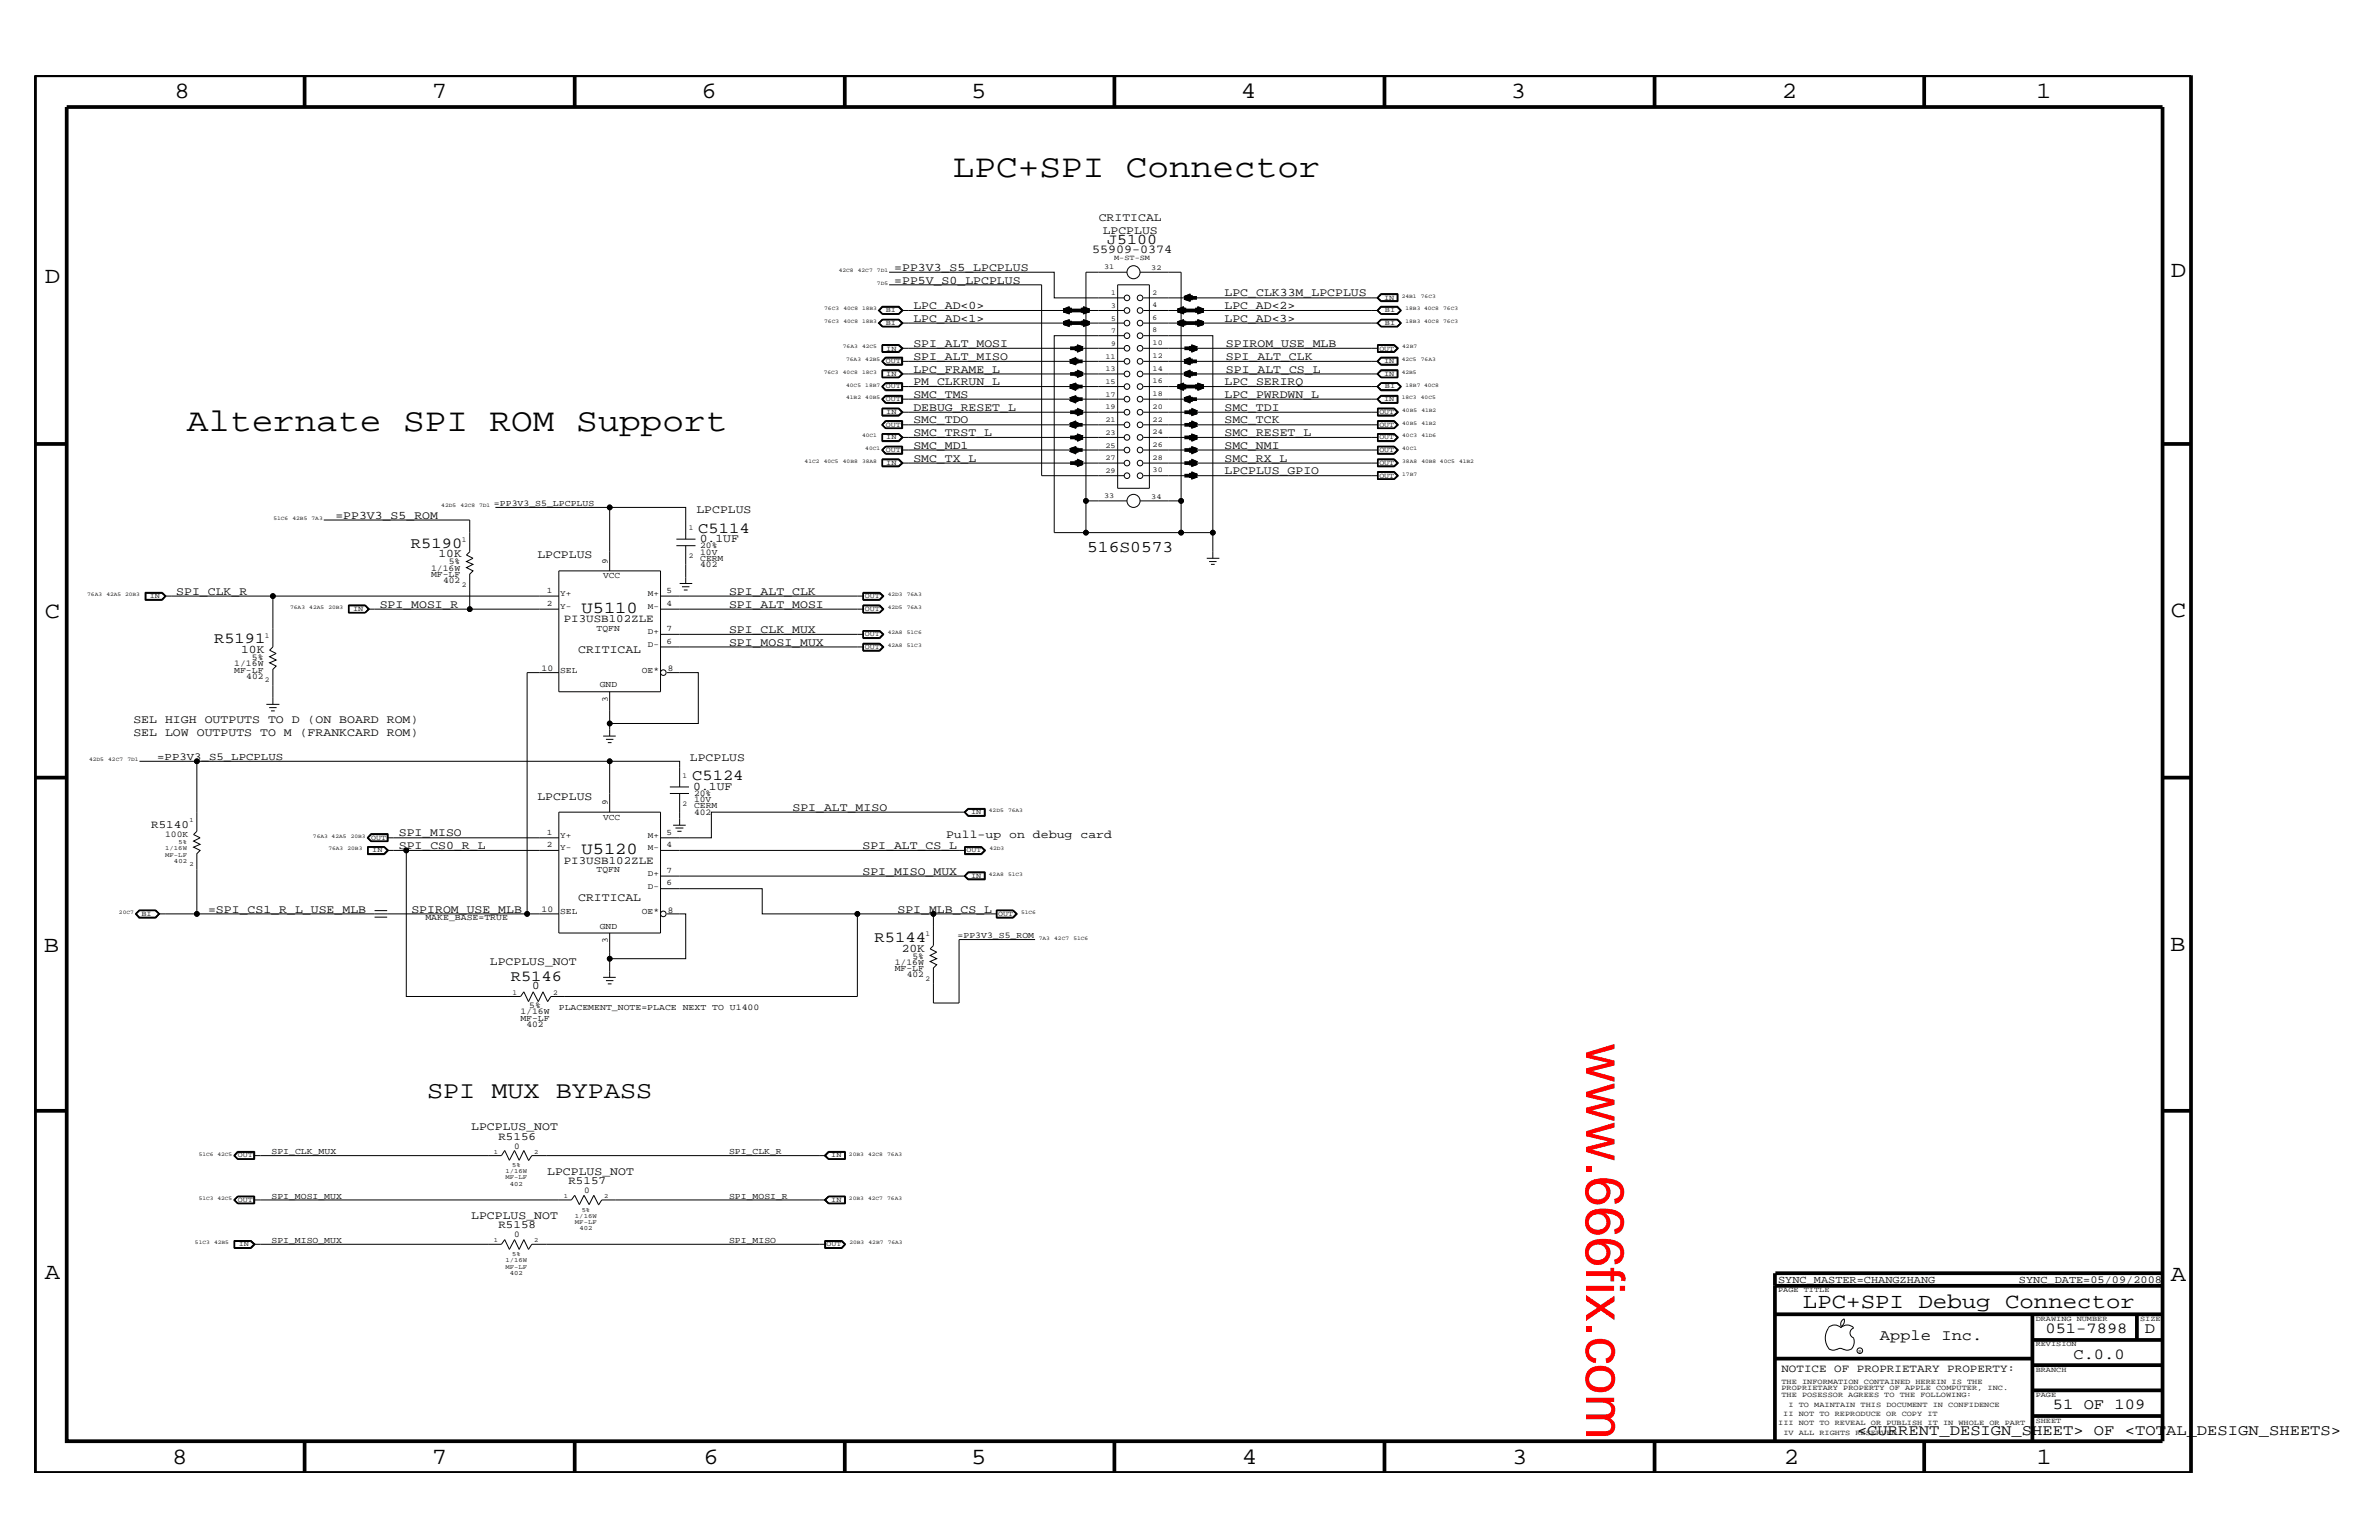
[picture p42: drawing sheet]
<svg xmlns="http://www.w3.org/2000/svg" width="432mm" height="279mm" viewBox="0 0 432 279" stroke-linecap="round" stroke-linejoin="round" font-family="sans-serif">
<defs><g id="words">
<text font-size="9.9" fill="#f00" x="287.9" y="189.3" transform="rotate(90 287.9 189.3)">www.666fix.com</text>
<g font-size="5.9">
<text x="173" y="32.1">LPC+SPI Connector</text>
<text x="33.9" y="78.2">Alternate SPI ROM Support</text>
</g>
<text font-size="4.4" x="77.5" y="199.2">SPI MUX BYPASS</text>
<g font-size="4.2">
<text x="31.7" y="17.8">8</text>
<text x="78.4" y="17.8">7</text>
<text x="127.3" y="17.8">6</text>
<text x="176.3" y="17.8">5</text>
<text x="225.2" y="17.8">4</text>
<text x="274.2" y="17.8">3</text>
<text x="323.4" y="17.8">2</text>
<text x="369.6" y="17.8">1</text>
<text x="8.1" y="51.3">D</text>
<text x="394" y="50.3">D</text>
<text x="8.1" y="112.1">C</text>
<text x="394" y="111.9">C</text>
<text x="8" y="172.7">B</text>
<text x="393.9" y="172.5">B</text>
<text x="8.1" y="232">A</text>
<text x="394" y="232.4">A</text>
<text x="31.2" y="265.6">8</text>
<text x="78.4" y="265.6">7</text>
<text x="127.7" y="265.6">6</text>
<text x="176.3" y="265.6">5</text>
<text x="225.4" y="265.6">4</text>
<text x="274.5" y="265.6">3</text>
<text x="323.8" y="265.6">2</text>
<text x="369.7" y="265.6">1</text>
</g>
<text font-size="3.9" x="327.2" y="237.3">LPC+SPI Debug Connector</text>
<g font-size="3">
<text x="197.3" y="100.1">516S0573</text>
<text x="105.5" y="111.2">U5110</text>
<text x="105.5" y="155">U5120</text>
</g>
<g font-size="2.8">
<text x="74.6" y="99.4">R5190</text>
<text x="126.7" y="96.6">C5114</text>
<text x="38.9" y="116.7">R5191</text>
<text x="125.6" y="141.6">C5124</text>
<text x="158.7" y="170.9">R5144</text>
<text x="92.7" y="177.9">R5146</text>
<text x="341.2" y="243.1">Apple Inc.</text>
<text x="371.3" y="241.9">051-7898</text>
<text x="389.3" y="241.9">D</text>
<text x="376.3" y="246.5">C.0.0</text>
<text x="372.6" y="255.7">51 OF 109</text>
<text x="337.1" y="260.4">&lt;CURRENT_DESIGN_SHEET&gt; OF &lt;TOTAL_DESIGN_SHEETS&gt;</text>
</g>
<text font-size="2.7" x="201" y="44.2">J5100</text>
<text font-size="2.2" x="198.2" y="45.9">55909-0374</text>
<g font-size="2.1">
<text x="199.4" y="40.2">CRITICAL</text>
<text x="200.2" y="42.4">LPCPLUS</text>
<text x="162.3" y="49.1">=PP3V3_S5_LPCPLUS</text>
<text x="162.3" y="51.5">=PP5V_S0_LPCPLUS</text>
<text x="222.2" y="53.8">LPC_CLK33M_LPCPLUS</text>
<text x="165.8" y="56.1">LPC_AD&lt;0&gt;</text>
<text x="165.8" y="58.4">LPC_AD&lt;1&gt;</text>
<text x="222.2" y="58.4">LPC_AD&lt;3&gt;</text>
<text x="222.2" y="56.1">LPC_AD&lt;2&gt;</text>
<text x="165.8" y="65.3">SPI_ALT_MISO</text>
<text x="165.8" y="63">SPI_ALT_MOSI</text>
<text x="222.5" y="65.3">SPI_ALT_CLK</text>
<text x="222.5" y="63">SPIROM_USE_MLB</text>
<text x="165.8" y="67.6">LPC_FRAME_L</text>
<text x="165.8" y="69.9">PM_CLKRUN_L</text>
<text x="222.2" y="69.9">LPC_SERIRQ</text>
<text x="222.5" y="67.6">SPI_ALT_CS_L</text>
<text x="165.8" y="76.8">SMC_TDO</text>
<text x="165.8" y="74.5">DEBUG_RESET_L</text>
<text x="165.8" y="72.2">SMC_TMS</text>
<text x="222.2" y="76.8">SMC_TCK</text>
<text x="222.2" y="74.5">SMC_TDI</text>
<text x="222.2" y="72.2">LPC_PWRDWN_L</text>
<text x="165.8" y="79.1">SMC_TRST_L</text>
<text x="165.8" y="83.8">SMC_TX_L</text>
<text x="165.8" y="81.5">SMC_MD1</text>
<text x="222.2" y="79.1">SMC_RESET_L</text>
<text x="222.2" y="83.8">SMC_RX_L</text>
<text x="222.2" y="81.5">SMC_NMI</text>
<text x="222.2" y="86">LPCPLUS_GPIO</text>
<text x="60.9" y="94.1">=PP3V3_S5_ROM</text>
<text x="126.4" y="93.2">LPCPLUS</text>
<text x="79.6" y="101.1">10K</text>
<text x="97.5" y="101.3">LPCPLUS</text>
<text x="127" y="98.4">0.1UF</text>
<text x="32" y="108">SPI_CLK_R</text>
<text x="132.3" y="108">SPI_ALT_CLK</text>
<text x="68.9" y="110.3">SPI_MOSI_R</text>
<text x="132.3" y="110.3">SPI_ALT_MOSI</text>
<text x="43.8" y="118.5">10K</text>
<text x="104.9" y="118.6">CRITICAL</text>
<text x="132.3" y="117.2">SPI_MOSI_MUX</text>
<text x="132.3" y="114.8">SPI_CLK_MUX</text>
<text x="24.2" y="131.3">SEL HIGH OUTPUTS TO D (ON BOARD ROM)</text>
<text x="24.2" y="133.5">SEL LOW OUTPUTS TO M (FRANKCARD ROM)</text>
<text x="125.2" y="138.1">LPCPLUS</text>
<text x="125.8" y="143.4">0.1UF</text>
<text x="97.5" y="145.1">LPCPLUS</text>
<text x="143.8" y="147.2">SPI_ALT_MISO</text>
<text x="72.4" y="154">SPI_CS0_R_L</text>
<text x="72.4" y="151.8">SPI_MISO</text>
<text x="156.5" y="154">SPI_ALT_CS_L</text>
<text x="171.7" y="152">Pull-up on debug card</text>
<text x="156.5" y="158.7">SPI_MISO_MUX</text>
<text x="37.8" y="165.6">=SPI_CS1_R_L_USE_MLB</text>
<text x="74.7" y="165.6">SPIROM_USE_MLB</text>
<text x="104.9" y="163.5">CRITICAL</text>
<text x="162.9" y="165.6">SPI_MLB_CS_L</text>
<text x="163.7" y="172.7">20K</text>
<text x="88.9" y="175">LPCPLUS_NOT</text>
<text x="96.6" y="179.5">0</text>
<text x="85.5" y="205">LPCPLUS_NOT</text>
<text x="99.3" y="213.1">LPCPLUS_NOT</text>
<text x="85.5" y="221.2">LPCPLUS_NOT</text>
</g>
<g font-size="2">
<text x="102.3" y="112.9">PI3USB102ZLE</text>
<text x="27.4" y="150.1">R5140</text>
<text x="102.3" y="156.7">PI3USB102ZLE</text>
<text x="90.5" y="206.8">R5156</text>
<text x="103.2" y="214.8">R5157</text>
<text x="90.5" y="222.9">R5158</text>
<text x="323.3" y="248.9">NOTICE OF PROPRIETARY PROPERTY:</text>
</g>
<g font-size="1.9">
<text x="28.5" y="138">=PP3V3_S5_LPCPLUS</text>
<text x="322.7" y="232.7">SYNC_MASTER=CHANGZHANG</text>
<text x="366.4" y="232.7">SYNC_DATE=05/09/2008</text>
</g>
<g font-size="1.6">
<text x="89.7" y="91.8">=PP3V3_S5_LPCPLUS</text>
<text x="127.1" y="101.7">CERM</text>
<text x="127.1" y="99.5">20%</text>
<text x="127.1" y="100.6">10V</text>
<text x="78.2" y="104.8">MF-LF</text>
<text x="78.2" y="103.6">1/16W</text>
<text x="80.4" y="105.9">402</text>
<text x="81.4" y="102.4">5%</text>
<text x="109.5" y="104.9">VCC</text>
<text x="110.3" y="102.3" transform="rotate(-90 110.3 102.3)">9</text>
<text x="127.1" y="102.9">402</text>
<text x="45.7" y="119.7">5%</text>
<text x="108.3" y="114.4">TQFN</text>
<text x="42.5" y="120.8">1/16W</text>
<text x="42.5" y="122">MF-LF</text>
<text x="44.7" y="123.1">402</text>
<text x="98.3" y="121.7">10</text>
<text x="101.7" y="122">SEL</text>
<text x="108.9" y="124.7">GND</text>
<text x="116.5" y="122">OE*</text>
<text x="121.2" y="121.8">8</text>
<text x="110.3" y="127.3" transform="rotate(-90 110.3 127.3)">3</text>
<text x="109.5" y="148.8">VCC</text>
<text x="110.3" y="146.1" transform="rotate(-90 110.3 146.1)">9</text>
<text x="126" y="147.9">402</text>
<text x="126" y="146.7">CERM</text>
<text x="126" y="144.5">20%</text>
<text x="126" y="145.6">10V</text>
<text x="30" y="151.9">100K</text>
<text x="108.3" y="158.2">TQFN</text>
<text x="77.2" y="167">MAKE_BASE=TRUE</text>
<text x="98.3" y="165.5">10</text>
<text x="101.7" y="165.8">SEL</text>
<text x="116.5" y="165.8">OE*</text>
<text x="121.2" y="165.6">8</text>
<text x="108.9" y="168.5">GND</text>
<text x="110.3" y="171.1" transform="rotate(-90 110.3 171.1)">3</text>
<text x="165.6" y="173.9">5%</text>
<text x="173.8" y="170.2">=PP3V3_S5_ROM</text>
<text x="162.4" y="176.2">MF-LF</text>
<text x="162.4" y="175">1/16W</text>
<text x="164.6" y="177.3">402</text>
<text x="94.4" y="185.2">MF-LF</text>
<text x="94.4" y="184">1/16W</text>
<text x="96.1" y="182.9">5%</text>
<text x="101.4" y="183.2">PLACEMENT_NOTE=PLACE NEXT TO U1400</text>
<text x="95.5" y="186.4">402</text>
<text x="49.3" y="209.4">SPI_CLK_MUX</text>
<text x="93.3" y="208.4">0</text>
<text x="132.3" y="209.4">SPI_CLK_R</text>
<text x="49.3" y="217.5">SPI_MOSI_MUX</text>
<text x="106" y="216.4">0</text>
<text x="132.3" y="217.5">SPI_MOSI_R</text>
<text x="49.3" y="225.6">SPI_MISO_MUX</text>
<text x="93.3" y="224.5">0</text>
<text x="132.3" y="225.6">SPI_MISO</text>
</g>
<g font-size="1.5">
<text x="99.2" y="107.6">1</text>
<text x="121" y="107.6">5</text>
<text x="99.2" y="109.9">2</text>
<text x="101.7" y="108.1">Y+</text>
<text x="101.7" y="110.5">Y-</text>
<text x="117.6" y="108.1">M+</text>
<text x="117.6" y="110.5">M-</text>
<text x="121" y="109.9">4</text>
<text x="117.6" y="115.1">D+</text>
<text x="117.6" y="117.4">D-</text>
<text x="121" y="116.9">6</text>
<text x="121" y="114.5">7</text>
<text x="99.2" y="153.7">2</text>
<text x="99.2" y="151.4">1</text>
<text x="101.7" y="152">Y+</text>
<text x="101.7" y="154.3">Y-</text>
<text x="117.6" y="152">M+</text>
<text x="117.6" y="154.3">M-</text>
<text x="121" y="153.7">4</text>
<text x="121" y="151.4">5</text>
<text x="117.6" y="158.9">D+</text>
<text x="117.6" y="161.2">D-</text>
<text x="121" y="160.6">6</text>
<text x="121" y="158.4">7</text>
</g>
<g font-size="1.4">
<text x="202.2" y="47.2">M-ST-SM</text>
<text x="200.4" y="48.8">31</text>
<text x="201.7" y="53.5">1</text>
<text x="209" y="49">32</text>
<text x="209.2" y="53.5">2</text>
<text x="160.8" y="56.7">BI</text>
<text x="160.8" y="59">BI</text>
<text x="201.7" y="58.2">5</text>
<text x="201.7" y="55.8">3</text>
<text x="209.2" y="55.7">4</text>
<text x="209.2" y="58">6</text>
<text x="251.2" y="54.4">IN</text>
<text x="251.4" y="56.7">BI</text>
<text x="251.4" y="59">BI</text>
<text x="160.8" y="65.9">OUT</text>
<text x="160.9" y="63.6">IN</text>
<text x="200.7" y="65.1">11</text>
<text x="201.7" y="60.5">7</text>
<text x="201.7" y="62.8">9</text>
<text x="209.2" y="62.7">10</text>
<text x="209.2" y="65">12</text>
<text x="209.2" y="60.3">8</text>
<text x="250.4" y="63.6">OUT</text>
<text x="251.2" y="65.9">IN</text>
<text x="160.8" y="70.5">OUT</text>
<text x="160.9" y="68.2">IN</text>
<text x="200.7" y="67.3">13</text>
<text x="200.7" y="69.7">15</text>
<text x="200.7" y="72">17</text>
<text x="209.2" y="67.3">14</text>
<text x="209.2" y="69.5">16</text>
<text x="209.2" y="71.9">18</text>
<text x="251.2" y="68.2">IN</text>
<text x="251.4" y="70.5">BI</text>
<text x="160.8" y="72.8">OUT</text>
<text x="160.8" y="77.4">OUT</text>
<text x="160.9" y="75.1">IN</text>
<text x="200.7" y="74.3">19</text>
<text x="200.7" y="76.6">21</text>
<text x="209.2" y="74.2">20</text>
<text x="209.2" y="76.5">22</text>
<text x="250.4" y="75.1">OUT</text>
<text x="250.4" y="77.4">OUT</text>
<text x="251.2" y="72.8">IN</text>
<text x="160.8" y="82">OUT</text>
<text x="160.9" y="79.7">IN</text>
<text x="200.7" y="78.9">23</text>
<text x="200.7" y="81.2">25</text>
<text x="200.7" y="83.5">27</text>
<text x="209.2" y="78.8">24</text>
<text x="209.2" y="81.1">26</text>
<text x="209.2" y="83.4">28</text>
<text x="250.4" y="79.7">OUT</text>
<text x="250.4" y="82">OUT</text>
<text x="160.9" y="84.4">IN</text>
<text x="200.7" y="85.8">29</text>
<text x="209.2" y="85.7">30</text>
<text x="250.4" y="84.4">OUT</text>
<text x="250.4" y="86.6">OUT</text>
<text x="200.4" y="90.3">33</text>
<text x="209" y="90.5">34</text>
<text x="83.8" y="98.4">1</text>
<text x="125.1" y="96.1">1</text>
<text x="125.1" y="101.3">2</text>
<text x="83.8" y="106.5">2</text>
<text x="27.2" y="108.6">IN</text>
<text x="64.1" y="110.9">IN</text>
<text x="157" y="108.6">OUT</text>
<text x="157" y="110.9">OUT</text>
<text x="48.1" y="115.7">1</text>
<text x="157" y="115.4">OUT</text>
<text x="157" y="117.7">OUT</text>
<text x="48.1" y="123.7">2</text>
<text x="123.9" y="141.1">1</text>
<text x="123.9" y="146.2">2</text>
<text x="176.3" y="147.8">IN</text>
<text x="67.4" y="152.3">OUT</text>
<text x="67.6" y="154.6">IN</text>
<text x="175.4" y="154.6">OUT</text>
<text x="176.3" y="159.3">IN</text>
<text x="25.7" y="166.1">BI</text>
<text x="181.2" y="166.1">OUT</text>
<text x="168" y="169.9">1</text>
<text x="168" y="177.9">2</text>
<text x="93" y="180.5">1</text>
<text x="100.4" y="180.5">2</text>
<text x="43.2" y="210">OUT</text>
<text x="150.9" y="210">IN</text>
<text x="43.2" y="218">OUT</text>
<text x="150.9" y="218">IN</text>
<text x="43.3" y="226.1">IN</text>
<text x="150" y="226.1">OUT</text>
<text x="322.7" y="234.4">PAGE TITLE</text>
<text x="369.5" y="239.6">DRAWING NUMBER</text>
<text x="388.5" y="239.6">SIZE</text>
<text x="369.5" y="244.2">REVISION</text>
<text x="323.3" y="251.1">THE INFORMATION CONTAINED HEREIN IS THE</text>
<text x="369.5" y="248.9">BRANCH</text>
<text x="323.3" y="253.4">THE POSESSOR AGREES TO THE FOLLOWING:</text>
<text x="323.3" y="252.3">PROPRIETARY PROPERTY OF APPLE COMPUTER, INC.</text>
<text x="323.7" y="256.9">II NOT TO REPRODUCE OR COPY IT</text>
<text x="324.6" y="255.2">I TO MAINTAIN THIS DOCUMENT IN CONFIDENCE</text>
<text x="369.5" y="253.4">PAGE</text>
<text x="322.7" y="258.6">III NOT TO REVEAL OR PUBLISH IT IN WHOLE OR PART</text>
<text x="323.7" y="260.4">IV ALL RIGHTS RESERVED</text>
<text x="369.5" y="258.1">SHEET</text>
</g>
<g font-size="1.2">
<text x="34.4" y="149.1">1</text>
<text x="30" y="155.5">MF-LF</text>
<text x="30" y="154.3">1/16W</text>
<text x="32.4" y="153.2">5%</text>
<text x="31.6" y="156.6">402</text>
<text x="34.4" y="157.2">2</text>
<text x="89.7" y="209.3">1</text>
<text x="96.9" y="209.3">2</text>
<text x="91.7" y="212.9">1/16W</text>
<text x="91.7" y="214">MF-LF</text>
<text x="92.5" y="215.2">402</text>
<text x="93" y="211.7">5%</text>
<text x="102.4" y="217.4">1</text>
<text x="104.4" y="220.9">1/16W</text>
<text x="105.6" y="219.8">5%</text>
<text x="109.6" y="217.4">2</text>
<text x="89.7" y="225.4">1</text>
<text x="93" y="227.9">5%</text>
<text x="96.9" y="225.4">2</text>
<text x="104.4" y="222.1">MF-LF</text>
<text x="105.2" y="223.2">402</text>
<text x="91.7" y="229">1/16W</text>
<text x="91.7" y="230.2">MF-LF</text>
<text x="92.5" y="231.3">402</text>
</g>
<g font-size="1">
<text x="152.2" y="49.4">42C8</text>
<text x="155.7" y="49.4">42C7</text>
<text x="159.2" y="49.4">7D1</text>
<text x="159.2" y="51.7">7D5</text>
<text x="149.6" y="56.3">76C3</text>
<text x="149.6" y="58.6">76C3</text>
<text x="153.1" y="56.3">40C8 18B3</text>
<text x="153.1" y="58.6">40C8 18B3</text>
<text x="254.4" y="54">24B1</text>
<text x="255.1" y="56.3">18B3 40C8</text>
<text x="255.1" y="58.6">18B3 40C8</text>
<text x="257.9" y="54">76C3</text>
<text x="262" y="56.3">76C3</text>
<text x="262" y="58.6">76C3</text>
<text x="153" y="63.2">76A3</text>
<text x="153.6" y="65.6">76A3</text>
<text x="156.5" y="63.2">42C5</text>
<text x="157.1" y="65.6">42B5</text>
<text x="254.4" y="65.6">42C5</text>
<text x="254.5" y="63.2">42B7</text>
<text x="257.9" y="65.6">76A3</text>
<text x="149.5" y="67.8">76C3</text>
<text x="153" y="67.8">40C8</text>
<text x="153.6" y="70.1">40C5</text>
<text x="156.5" y="67.8">18C3</text>
<text x="157.1" y="70.1">18B7</text>
<text x="254.4" y="67.8">42B5</text>
<text x="255.1" y="70.1">18B7 40C8</text>
<text x="153.6" y="72.4">41B2</text>
<text x="157.1" y="72.4">40B5</text>
<text x="254.4" y="72.4">18C3</text>
<text x="254.5" y="77.1">40B5</text>
<text x="254.5" y="74.8">40B5</text>
<text x="257.9" y="72.4">40C5</text>
<text x="258" y="77.1">41B2</text>
<text x="258" y="74.8">41B2</text>
<text x="156.5" y="79.4">40C1</text>
<text x="157.1" y="81.6">40C1</text>
<text x="254.5" y="81.6">40C1</text>
<text x="254.5" y="79.4">40C3</text>
<text x="258" y="79.4">41D6</text>
<text x="146" y="84">41C2</text>
<text x="149.5" y="84">40C5</text>
<text x="153" y="84">40B8</text>
<text x="156.5" y="84">38A8</text>
<text x="254.5" y="86.3">17B7</text>
<text x="254.5" y="84">38A8</text>
<text x="258" y="84">40B8 40C5</text>
<text x="264.8" y="84">41B2</text>
<text x="49.6" y="94.3">51C6</text>
<text x="53.1" y="94.3">42B5</text>
<text x="56.6" y="94.3">7A3</text>
<text x="80.1" y="92.1">42D5</text>
<text x="83.6" y="92.1">42C8 7D1</text>
<text x="15.8" y="108.1">76A3</text>
<text x="19.3" y="108.1">42A5 20B3</text>
<text x="52.7" y="110.5">76A3</text>
<text x="56.1" y="110.5">42A5</text>
<text x="59.6" y="110.5">20B3</text>
<text x="161.1" y="110.5">42D5</text>
<text x="161.1" y="108.1">42D3</text>
<text x="164.6" y="110.5">76A3</text>
<text x="164.6" y="108.1">76A3</text>
<text x="161.1" y="117.4">42A8</text>
<text x="161.1" y="115.1">42A8</text>
<text x="164.6" y="117.4">51C3</text>
<text x="164.6" y="115.1">51C6</text>
<text x="16.2" y="138.1">42D5</text>
<text x="19.6" y="138.1">42C7</text>
<text x="23.1" y="138.1">7D1</text>
<text x="179.5" y="147.3">42D5</text>
<text x="183" y="147.3">76A3</text>
<text x="56.8" y="152">76A3 42A5</text>
<text x="59.6" y="154.3">76A3</text>
<text x="63.1" y="154.3">20B3</text>
<text x="63.7" y="152">20B3</text>
<text x="179.6" y="154.3">42D3</text>
<text x="179.5" y="158.9">42A8</text>
<text x="183" y="158.9">51C3</text>
<text x="21.6" y="165.8">20C7</text>
<text x="185.3" y="165.8">51C6</text>
<text x="188.6" y="170.5">7A3</text>
<text x="191.3" y="170.5">42C7</text>
<text x="194.8" y="170.5">51C6</text>
<text x="36.1" y="209.7">51C6 42C5</text>
<text x="154.1" y="209.7">20B3</text>
<text x="157.6" y="209.7">42C8</text>
<text x="161" y="209.7">76A3</text>
<text x="36.1" y="217.7">51C3 42C5</text>
<text x="154.1" y="217.7">20B3</text>
<text x="157.6" y="217.7">42C7</text>
<text x="161" y="217.7">76A3</text>
<text x="35.4" y="225.7">51C3</text>
<text x="38.9" y="225.7">42B5</text>
<text x="154.2" y="225.7">20B3</text>
<text x="157.6" y="225.7">42B7</text>
<text x="161.1" y="225.7">76A3</text>
</g>
<text font-size=".9" x="337.3" y="245.4">R</text>
</g></defs>
<g fill="none" stroke="#000" stroke-width=".18">
<path d="M159.5 56.3l.7-.6h3l.6 .6-.6 .7h-3zM160.1 55.6h3.1l.7 .7-.7 .7h-3.1l-.7-.7zM160.1 57.9h3.1l.7 .7-.7 .7h-3.1l-.7-.7zM160.2 55.7h3l.5 .6-.5 .6h-3M160.2 55.7l-.6 .6 .6 .6M160.2 58h2.9l.6 .6h40.3M160.2 58h3l.5 .6-.5 .6h-3M160.2 57.9h3l.6 .7-.6 .7h-3l-.7-.7zM160.2 58l-.6 .6 .6 .6M161.4 49.4h29.9v4.6h12.7M161.4 51.7h27.7v34.6h14.9M163.7 56.3l-.6 .6h-2.9"/>
<path d="M163.7 58.6l-.6 .6h-2.9M202.9 51.7h5.7v36.9h-5.7zM204 56.3h-40.3l-.6-.6h-2.9l-.6 .6 .6 .6M204.6 49.4h-7.5v41.5M206.9 49.4h7.5v41.5M207.5 58.6h42.6M207.5 54h42.6M207.5 56.3h42.6M249.9 58.6l.7-.7h3.1l.6 .7-.6 .7h-3.1zM250.1 56.3l.6-.6h2.9l.6 .6-.6 .6h-2.9zM250.6 55.6h3.1l.6 .7-.6 .7h-3.1l-.7-.7zM250.6 53.3h3.1v1.4h-3.1l-.7-.7z"/>
<path d="M250.7 53.5h2.9v1.1h-2.9l-.6-.6zM250.7 55.7h2.9l.7 .6-.7 .6h-2.9M250.7 55.7h3l.6 .6M250.7 55.7l-.7 .6 .7 .7h3l.6-.7M250.7 55.7l-.7 .6 .7 .6M250.7 58h2.9l.6 .6-.6 .6h-2.9M250.7 58h2.9l.7 .6-.7 .6h-2.9M250.7 57.9h3l.6 .7-.6 .7h-3l-.7-.7zM250.7 58l-.7 .6 .7 .6M250.7 58l-.6 .6 .6 .6M250.7 53.4h3v1.2h-3l-.7-.6zM160 72.4l.7-.7h3.1v1.5h-3.1z"/>
<path d="M160 70.1l.7-.6h3.1v1.4h-3.1zM160.1 67.1h3.1l.7 .7-.7 .7h-3.1zM160.1 67.2h3.1l.6 .6-.6 .7M160.1 74h3.1l.7 .8-.7 .7h-3.1zM160.1 74.1h3.1M160.1 77.1l.7-.7h2.9v1.4M160.1 78.7h3.1l.7 .7-.7 .7h-3.1zM160.1 62.5h3.1l.7 .7-.7 .8h-3.1zM160.1 63.9h3.1M160.1 62.6h3.1M160.1 65.6l.7-.7h2.9v1.3M160.1 65.6l.7 .6h2.9"/>
<path d="M160.1 65.6l.7 .6M160.1 70.1l.7 .6M160.1 77.1l.7 .6M160.1 77.1l.7 .7M160.2 65.6l.6-.6h2.9v1.1h-2.9zM160.2 72.4l.6-.5h2.9v1.1h-2.9zM160.2 67.3h3l.5 .5-.5 .6h-3zM160.2 74.1v1.3h3l.5-.6-.5-.7M160.2 74.2h2.9l.6 .6M160.2 78.8h3l.5 .6-.5 .6h-3zM160.2 62.6v1.3M160.2 62.7h2.9l.6 .5"/>
<path d="M160.7 76.3h3.1v1.5h-3.1l-.7-.7zM160.7 64.8h3.1v1.4h-3.1l-.7-.6zM160.8 69.5l-.6 .6 .6 .6M160.8 77.7l-.6-.6 .6-.6h2.9v1.2M160.8 77.7h2.9M160.8 69.5l-.7 .6M160.8 70.7h2.9M160.8 69.5h2.9M160.8 71.7l-.7 .7M163.1 67.3l.6 .5M163.1 78.8l.6 .6M163.2 78.7l.6 .7-.6 .6h-3.1"/>
<path d="M163.2 62.6l.5 .6-.5 .7M163.2 62.6l.6 .6-.6 .7M163.2 74.1l.6 .7-.6 .7M163.7 67.8h40.3M163.7 70.1h40.3M163.7 72.4h40.3M163.7 74.8l-.6 .5h-2.9M163.7 74.8h40.3M163.7 77.1h40.3M163.7 79.4h40.3M163.7 65.6h40.3M163.7 63.2h40.3"/>
<path d="M163.7 63.2l-.6 .6h-2.9M163.7 69.5v1.2M163.7 67.8l-.6 .6M163.7 79.4l-.6 .6M163.7 71.7v1.4h-2.9l-.7-.7M163.7 71.8h-2.9l-.7 .6M163.7 69.5v1.3h-2.9l-.7-.7M204 60.9h-12.7v35.7h5.8v-5.7h7.5M207.5 60.9h12.6v35.7h-5.7M207.5 67.8h42.6M207.5 70.1h42.6M207.5 72.4h42.6"/>
<path d="M207.5 74.8h42.6M207.5 77.1h42.6M207.5 79.4h42.6M207.5 65.6h42.6M207.5 63.2h42.6M249.9 70.1l.7-.6h3.1l.6 .6-.6 .8h-3.1zM249.9 72.4l.7-.7h3.1v1.5h-3.1zM250 67.8l.7 .7M250 65.6l.7-.7h3v1.3M250 67.8l.7-.6h3v1.3M250 67.8l.7 .6M250 62.5h3.1l.7 .7-.7 .8h-3.1z"/>
<path d="M250 74h3.1l.7 .8-.7 .7h-3.1zM250 76.3h3.1l.7 .8-.7 .7h-3.1zM250 78.7h3.1l.7 .7-.7 .7h-3.1zM250 74.1h3.1M250 76.4h3.1M250 63.9h3.1M250 62.6h3.1M250 65.6l.7 .6h3M250 65.6l.7 .6M250.1 72.4l.6-.5h2.9v1.1h-2.9zM250.1 65.6l.6-.6h2.9v1.1h-2.9zM250.1 74.1v1.3h3l.6-.6-.6-.7"/>
<path d="M250.1 74.2h2.9l.6 .6-.6 .5h-2.9M250.1 62.6v1.3M250.1 76.4v1.3h3l.6-.6-.6-.7M250.1 78.8h3l.6 .6-.6 .6h-3zM250.1 76.5h2.9l.6 .6-.6 .6M250.1 62.7h2.9l.6 .5-.6 .6h-2.9M250.6 67.1h3.1v1.4h-3.1l-.7-.7zM250.6 64.8h3.1v1.4h-3.1l-.7-.6zM250.7 67.3l-.6 .5 .6 .6M250.7 69.5h2.9l.6 .6-.6 .6h-2.9M250.7 69.5h2.9l.7 .6-.7 .6h-2.9M250.7 69.5h3l.6 .6-.6 .7h-3l-.7-.7z"/>
<path d="M250.7 69.5l-.7 .6 .7 .6M250.7 69.5l-.6 .6 .6 .6M250.7 68.4h3M250.7 67.3h3M250.7 67.3l-.7 .5M250.7 71.7l-.7 .7M253 78.8l.6 .6-.6 .6M253.1 74.1l.6 .7-.6 .7M253.1 76.4l.6 .7-.6 .7M253.1 78.7l.6 .7-.6 .6h-3.1M253.1 62.6l.6 .6-.6 .7M253.6 67.3v1.1"/>
<path d="M253.7 71.7v1.4h-3l-.7-.7M253.7 71.8h-3l-.7 .6M58.8 94.3h26.5v5.8l-.6 .6 1.2 .6-1.2 .6 1.2 .5-1.2 .6 1.2 .6-.6 .6v6.3M89.9 92.1h20.8M110.7 92.1h13.8v5.7M110.7 92.1v11.5M122.8 99h3.4M122.8 97.8h3.4M124.5 99v6.9M160 81.6l.7-.6h3.1v1.4h-3.1zM160.1 83.3h3.1l.7 .7-.7 .7h-3.1zM160.1 84.6h3.1"/>
<path d="M160.1 83.3h3.1M160.2 83.3v1.3M160.2 83.4h2.9l.6 .6M160.8 81.1l-.6 .5 .6 .6h2.9v-1.1M160.8 81.1h2.9M160.8 81l-.7 .6M160.8 81.1l-.7 .5M163.2 83.3l.5 .7-.5 .6M163.2 83.3l.6 .7-.6 .6M163.7 84h40.3M163.7 81.6h40.3M163.7 84l-.6 .5h-2.9"/>
<path d="M163.7 81v1.3h-2.9l-.7-.7M206.9 90.9h7.5v5.7h-17.3M207.5 86.3h42.6M207.5 84h42.6M207.5 81.6h42.6M220.1 96.6v4.7M250 81h3.1l.7 .6-.7 .8h-3.1zM250 83.3h3.1l.7 .7-.7 .7h-3.1zM250 85.5h3.1l.7 .8-.7 .7h-3.1zM250 82.3h3.1M250 84.6h3.1M250 83.3h3.1"/>
<path d="M250 85.6h3.1M250.1 82.3v-1.2h3l.6 .5-.6 .7M250.1 83.3v1.3M250.1 85.6v1.3h3l.6-.6-.6-.7M250.1 83.4h2.9l.6 .6-.6 .5h-2.9M250.1 85.7h2.9l.6 .6-.6 .6M253 81.1l.6 .5-.6 .6h-2.9M253.1 81l.6 .6-.6 .7M253.1 83.3l.6 .7-.6 .6M253.1 85.6l.6 .7-.6 .7M26.3 107.5h3.2l.6 .6-.6 .8h-3.2zM26.5 107.6h2.9l.6 .5-.6 .6h-2.9z"/>
<path d="M29.4 107.6h-3v1.2h3M29.4 107.6l.7 .5-.7 .7M29.4 107.6l.6 .5M30 108.1l-.6 .7M30 108.1h19.5M63.2 109.8h3.1l.8 .7-.8 .7h-3.1zM63.2 109.8h3.1M63.3 109.8v1.3h3M63.3 109.9h3l.5 .6M66.3 109.8l.6 .7-.6 .6M66.3 109.8l.7 .7-.7 .7M66.8 110.5h34.6"/>
<path d="M66.8 110.5l-.5 .6M101.4 108.1h-51.9v9.3l-.6 .6 1.2 .6-1.2 .6 1.2 .5-1.2 .6 1.2 .5-.6 .6v6.4M101.4 103.6h18.5v21.9h-18.5zM119.9 108.1h36.8M119.9 110.5h36.8M119.9 115.1h36.8M119.9 117.4h36.8M123.4 105.9h2.2M123.8 106.5h1.3M124.1 107h.7M156.6 107.5h3.1l.7 .6-.7 .8h-3.1zM156.6 109.8h3.1l.7 .7-.7 .7h-3.1z"/>
<path d="M156.6 114.4h3.1l.7 .7-.7 .8h-3.1zM156.6 116.7h3.1l.7 .7-.7 .7h-3.1zM156.6 108.8h3.1M156.6 107.6h3.1M156.6 109.8h3.1M156.6 115.8h3.1M156.6 118.1h3.1M156.6 116.8h3.1M156.7 107.6h2.9l.6 .5-.6 .6h-2.9M156.7 107.6v1.2M156.7 109.8v1.3h3l.6-.6-.6-.7M156.7 115.8v-1.3h3l.6 .6-.6 .7"/>
<path d="M156.7 116.8v1.3M156.7 109.9h2.9l.6 .6-.6 .6M156.7 116.9h2.9l.6 .5-.6 .6h-2.9M159.6 114.5l.6 .6-.6 .6h-2.9M159.7 107.6l.7 .5-.7 .7M159.7 107.6l.6 .5-.6 .7M159.7 109.8l.7 .7-.7 .7M159.7 114.4l.7 .7-.7 .7M159.7 116.8l.7 .6-.7 .7M159.7 116.8l.6 .6-.6 .7M219 101.3h2.3M219.5 101.9h1.3"/>
<path d="M219.8 102.4h.7M25.3 138.1h10.4v12.7l-.6 .6 1.2 .6-1.2 .6 1.2 .6-1.2 .5 1.2 .6-.6 .6v10.9M35.7 138.1h75M48.3 127.8h2.4M48.9 128.4h1.3M49.2 129h.7M101.4 122h-5.7v43.8h5.7M109.5 133.5h2.3M110 134.1h1.3M110.3 134.7h.7M110.7 138.1h12.7v4.7M110.7 131.3v2.2"/>
<path d="M110.7 138.1v9.2M121.1 122h5.6v9.3h-16v-5.8M66.7 153.6h3.1l.7 .7-.7 .8h-3.1zM66.8 153.7h3l.6 .6-.6 .6h-3zM67.3 151.2h3.1v1.5h-3.1l-.7-.7zM67.4 151.4l-.6 .6 .6 .6M67.4 152.7l-.7-.7 .7-.7h3v1.4M67.4 152.6h3M67.4 151.4h3M69.7 153.7l.6 .6M69.8 153.6l.6 .7-.6 .7h-3.1M70.3 154.3h3.4"/>
<path d="M70.3 152h31.1M70.3 154.3l-.6 .6M70.3 151.4v1.2M101.4 154.3h-27.7v26.5h20.8l.6-.9 .8 1.8 .9-1.8 .9 1.8 .9-1.8 .8 1.8 .6-.9h55.6v-15M101.4 147.3h18.5v22h-18.5zM119.9 154.3h55.3M119.9 158.9h55.3M121.6 144h3.5M121.6 142.8h3.5M122.2 149.7h2.3M122.6 150.2h1.4M122.9 150.8h.8"/>
<path d="M123.4 144v5.7M175 147.3l.7-.6h3.1v1.4h-3.1zM175.1 147.3l.7-.5h2.9v1.2h-2.9zM175.1 153.6h3l.8 .7-.8 .8h-3zM175.2 147.3l.6-.5h2.8v1.1h-2.8zM175.2 147.3h-46.1v4.7h-9.2M175.2 153.7h2.9l.6 .6-.6 .6h-2.9zM175.7 158.2h3.1v1.4h-3.1l-.7-.7zM175.8 158.4h2.8v1.1h-2.8l-.6-.6zM175.8 158.3h2.9v1.2h-2.9l-.7-.6zM178.1 153.7l.5 .6-.5 .6M178.1 153.6l.7 .7-.7 .7h-3"/>
<path d="M25.2 165.1h3.1l.7 .7-.7 .8h-3.1l-.6-.8zM25.3 165.1h3l.7 .7-.7 .7h-3l-.7-.7zM28.2 165.2h-2.9l-.6 .6M28.2 165.2l.6 .6-.6 .6h-2.9l-.6-.6M28.2 165.2l.7 .6-.7 .7h-2.9l-.6-.7M28.8 165.8h66.9M68 166.4h2.3M68 165.2h2.3M109.5 177.3h2.3M110 177.9h1.3M110.3 178.5h.7M110.7 169.3v8"/>
<path d="M119.9 161.2h18.4v4.6h31.1M121.1 165.8h3.4v8.1h-13.8M180.8 165.1h3.1l.8 .7-.8 .8h-3.1zM180.8 166.5h3.1M180.9 165.8h-11.5v5.8l-.6 .6 1.2 .5-1.2 .6 1.2 .6-1.2 .5 1.2 .6-.6 .6v6.4h4.7v-11.5h13.8M180.9 166.5v-1.3h3l.6 .6-.6 .7M183.8 165.2l.6 .6-.6 .6h-2.9M183.9 165.1l.7 .7-.7 .7M42.4 217.7l.7-.7h3.1v1.4h-3.1zM43.1 208.9h3.1v1.4h-3.1l-.7-.6zM43.2 210.3l-.6-.6 .6-.6h2.9v1.2M43.2 217.1l-.6 .6 .6 .6"/>
<path d="M43.2 218.3h2.9M43.2 217.1h2.9M43.2 210.3h2.9M43.2 209h2.9v1.3M43.2 209l-.7 .7 .7 .6M43.2 209l-.6 .7 .6 .6M43.2 217l-.7 .7 .7 .7M46.1 217.7h57.6l.6-.8 .9 1.7 .8-1.7 .9 1.7 .9-1.7 .8 1.7M46.1 209.7h44.9l.6-1 .9 1.8 .9-1.8 .8 1.8 .9-1.8 .8 1.8M46.1 217.1v1.2M46.1 217v1.4M149.6 209.7l.8-.8h3v1.4h-3z"/>
<path d="M149.9 217.7h-40.7l-.6 .9M149.9 209.7h-53.4l-.6 .9M150.4 217.1h2.9v1.2h-2.9l-.6-.6zM150.4 217l-.8 .7 .8 .7M150.4 217h3v1.4h-3M150.4 217l-.7 .7 .7 .7M150.4 209l-.6 .7 .6 .6h2.9v-1.3M150.4 209l-.7 .7 .7 .6M150.4 209h3M150.5 217.1l-.6 .6 .6 .6M153.3 209.1h-2.8l-.6 .6 .6 .6M42.5 226.4h3.1"/>
<path d="M42.5 225.1h3.1l.7 .6-.7 .8h-3.1zM42.6 226.4v-1.2h3l.5 .5-.5 .7M42.6 225.2h2.9l.6 .5M45.6 225.1l.6 .6-.6 .7M46.1 225.7l-.6 .6h-2.9M46.1 225.7h44.9l.6-.8 .9 1.8 .9-1.8 .8 1.8 .9-1.8 .8 1.8 .6-1h53.4M149.7 225.1h3.1l.7 .6-.7 .8h-3.1zM149.8 225.1v1.3h2.9M149.8 225.2h2.9l.6 .5M149.9 225.2h2.8l.6 .5-.6 .6h-2.8zM152.7 225.1l.7 .6-.7 .7M153.3 225.7l-.6 .7"/>
<path d="M334.7 239.3l.1 .3a1.19 1.19 0 0 1-.6 1.1M334.8 239.3a1.02 1.02 0 0 0-.6 1.3M331.8 240.9a1.61 1.61 0 0 1 2.4 0M331.9 241a3.1 3.1 0 0 0 .2 3.9M332.1 244.8l.6 .2 .7-.2M333.4 244.9l.6-.3 .7 .3M334.1 240.9a1.61 1.61 0 0 1 2.3 0M334.6 244.8l.7 .2 .6-.2M336.4 242.8l.2 .6a1.95 1.95 0 0 1-.6 1.4M336.5 240.9a.93 .93 0 0 0-.7 .9 .93 .93 0 0 0 .7 .9"/>
<circle cx="204.6" cy="56.3" r=".51"/>
<circle cx="204.6" cy="54" r=".51"/>
<circle cx="204.6" cy="58.6" r=".51"/>
<circle cx="205.7" cy="49.4" r="1.19"/>
<circle cx="206.9" cy="56.3" r=".51"/>
<circle cx="206.9" cy="54" r=".51"/>
<circle cx="206.9" cy="58.6" r=".51"/>
<circle cx="204.6" cy="77.1" r=".51"/>
<circle cx="204.6" cy="72.4" r=".51"/>
<circle cx="204.6" cy="67.8" r=".51"/>
<circle cx="204.6" cy="63.2" r=".51"/>
<circle cx="204.6" cy="70.1" r=".51"/>
<circle cx="204.6" cy="74.8" r=".51"/>
<circle cx="204.6" cy="60.9" r=".51"/>
<circle cx="204.6" cy="65.6" r=".51"/>
<circle cx="204.6" cy="79.4" r=".51"/>
<circle cx="206.9" cy="72.4" r=".51"/>
<circle cx="206.9" cy="63.2" r=".51"/>
<circle cx="206.9" cy="77.1" r=".51"/>
<circle cx="206.9" cy="67.8" r=".51"/>
<circle cx="206.9" cy="74.8" r=".51"/>
<circle cx="206.9" cy="70.1" r=".51"/>
<circle cx="206.9" cy="65.6" r=".51"/>
<circle cx="206.9" cy="79.4" r=".51"/>
<circle cx="206.9" cy="60.9" r=".51"/>
<circle cx="110.7" cy="92.1" r=".42"/>
<circle cx="197.1" cy="96.6" r=".42"/>
<circle cx="197.1" cy="90.9" r=".42"/>
<circle cx="204.6" cy="86.3" r=".51"/>
<circle cx="204.6" cy="84" r=".51"/>
<circle cx="204.6" cy="81.6" r=".51"/>
<circle cx="205.7" cy="90.9" r="1.19"/>
<circle cx="206.9" cy="84" r=".51"/>
<circle cx="206.9" cy="86.3" r=".51"/>
<circle cx="206.9" cy="81.6" r=".51"/>
<circle cx="214.4" cy="96.6" r=".42"/>
<circle cx="214.4" cy="90.9" r=".42"/>
<circle cx="220.1" cy="96.6" r=".42"/>
<circle cx="49.5" cy="108.1" r=".42"/>
<circle cx="85.3" cy="110.5" r=".42"/>
<circle cx="35.7" cy="138.1" r=".42"/>
<circle cx="110.7" cy="131.3" r=".42"/>
<circle cx="110.7" cy="138.1" r=".42"/>
<circle cx="120.4" cy="122" r=".51"/>
<circle cx="73.7" cy="154.3" r=".42"/>
<circle cx="35.7" cy="165.8" r=".42"/>
<circle cx="95.7" cy="165.8" r=".42"/>
<circle cx="110.7" cy="173.9" r=".42"/>
<circle cx="120.4" cy="165.8" r=".51"/>
<circle cx="155.6" cy="165.8" r=".42"/>
<circle cx="169.4" cy="165.8" r=".42"/>
<circle cx="337.6" cy="245.1" r=".51"/>
</g>
<g fill="none" stroke="#000" stroke-width=".68" stroke-linecap="butt">
<path d="M6.4 13.7h391.3v253.5h-391.3zM12.1 19.4h380.4v242.1h-380.4zM55.3 13.7v5.7M104.3 13.7v5.7M153.3 13.7v5.7M202.3 13.7v5.7M251.3 13.7v5.7M300.3 13.7v5.7M349.3 13.7v5.7M193 58.6l1.2 .1M193 56.3l1.2-.5v1zM193 58.6l1.2-.4v.8z"/>
<path d="M193 58.6h4.7M193 58.6l1.2 .3M193 58.6l1.2 .4M193 56.3l1.2 .1M193 56.3h4.7M193 56.3l1.2 .2M193 56.3l1.2 .4M194.2 58.5l-1.2 .1M194.2 58.4l-1.2 .2M194.2 58.3l-1.2 .3M194.2 56.2l-1.2 .1M194.2 56.1l-1.2 .2"/>
<path d="M194.2 56l-1.2 .3M196.5 58.5l1.2 .1M196.5 55.8l1.2 .5-1.2 .5zM196.5 58.2l1.2 .4-1.2 .4zM196.5 58.3l1.2 .3M196.5 58.4l1.2 .2M196.5 56.2l1.2 .1M196.5 56l1.2 .3M196.5 56.1l1.2 .2M197.7 58.6l-1.2 .1M197.7 58.6l-1.2 .3M197.7 58.6l-1.2 .4"/>
<path d="M197.7 56.3l-1.2 .1M197.7 56.3l-1.2 .2M197.7 56.3l-1.2 .4M213.8 58.6h4.6M213.8 56.3h4.6M213.8 56.3l1.2-.5v1zM213.8 58.6l1.2-.4v.8zM213.8 58.6l1.2 .1M213.8 58.6l1.2 .3M213.8 58.6l1.2 .4M213.8 56.3l1.2 .1M213.8 56.3l1.2 .2"/>
<path d="M213.8 56.3l1.2 .4M215 54l1.2-.5v1zM215 58.5l-1.2 .1M215 58.4l-1.2 .2M215 58.3l-1.2 .3M215 56.2l-1.2 .1M215 56.1l-1.2 .2M215 56l-1.2 .3M215 54h2.3M215 54l1.2 .1M215 54l1.2 .4M215 54l1.2 .2"/>
<path d="M216.2 53.6l-1.2 .4M216.2 53.9l-1.2 .1M216.2 53.8l-1.2 .2M217.3 55.8l1.1 .5-1.1 .5zM217.3 58.2l1.1 .4-1.1 .4zM217.3 58.5l1.1 .1M217.3 58.3l1.1 .3M217.3 58.4l1.1 .2M217.3 56.2l1.1 .1M217.3 56l1.1 .3M217.3 56.1l1.1 .2M218.4 58.6l-1.1 .4"/>
<path d="M218.4 58.6l-1.1 .1M218.4 58.6l-1.1 .3M218.4 56.3l-1.1 .1M218.4 56.3l-1.1 .2M218.4 56.3l-1.1 .4M194.2 63.2h2.3M194.2 65.6l1.2-.5v.9zM194.2 70.1l1.2-.4v.9zM194.2 72.4l1.2-.4v.9zM194.2 77.1l1.2-.5v.9zM194.2 65.6h2.3M194.2 65.6h1.2"/>
<path d="M194.2 65.6l1.2 .3M194.2 65.6l1.2 .1M194.2 67.8h2.3M194.2 72.4h2.3M194.2 72.4l1.2 .2M194.2 72.4l1.2 .4M194.2 72.4l1.2 .3M194.2 70.1h2.3M194.2 70.1l1.2 .2M194.2 70.1l1.2 .4M194.2 70.1l1.2 .3M194.2 74.8h2.3"/>
<path d="M194.2 77.1h2.3M194.2 77.1l1.2 .1M194.2 77.1l1.2 .3M194.2 77.1l1.2 .2M194.2 79.4h2.3M195.4 62.8l1.1 .4-1.1 .5zM195.4 67.3l1.1 .5-1.1 .5zM195.4 74.3l1.1 .5-1.1 .4zM195.4 78.9l1.1 .5-1.1 .5zM195.4 62.9l1.1 .3M195.4 63.1l1.1 .1M195.4 63l1.1 .2"/>
<path d="M195.4 65.2l-1.2 .4M195.4 65.4l-1.2 .2M195.4 65.3l-1.2 .3M195.4 67.5l1.1 .3M195.4 67.8h1.1M195.4 67.6l1.1 .2M195.4 72.1l-1.2 .3M195.4 72.3l-1.2 .1M195.4 72.2l-1.2 .2M195.4 69.8l-1.2 .3M195.4 70l-1.2 .1M195.4 69.9l-1.2 .2"/>
<path d="M195.4 74.5l1.1 .3M195.4 74.6l1.1 .2M195.4 76.7l-1.2 .4M195.4 76.9l-1.2 .2M195.4 76.8l-1.2 .3M195.4 79l1.1 .4M195.4 79.3l1.1 .1M195.4 79.1l1.1 .3M196.5 63.2l-1.1 .2M196.5 63.2l-1.1 .4M196.5 67.8l-1.1 .1M196.5 67.8l-1.1 .4"/>
<path d="M196.5 67.8l-1.1 .3M196.5 74.8l-1.1 .1M196.5 74.8l-1.1 .3M196.5 74.8l-1.1 .2M196.5 79.4h-1.1M196.5 79.4l-1.1 .3M196.5 79.4l-1.1 .2M213.8 70.1h4.6M213.8 70.1l1.2 .2M213.8 70.1l1.2-.4v.9zM213.8 70.1l1.2 .3M213.8 70.1l1.2 .4"/>
<path d="M215 63.2h2.3M215 65.6h2.3M215 67.8h2.3M215 72.4h2.3M215 74.8h2.3M215 77.1h2.3M215 79.4h2.3M215 65.6l1.2-.5v.9zM215 67.8l1.2-.5v1zM215 72.4l1.2-.4v.9zM215 72.4l1.2 .2M215 72.4l1.2 .4"/>
<path d="M215 72.4l1.2 .3M215 70l-1.2 .1M215 69.9l-1.2 .2M215 69.8l-1.2 .3M215 67.8l1.2 .1M215 67.8l1.2 .4M215 67.8l1.2 .3M215 65.6h1.2M215 65.6l1.2 .3M215 65.6l1.2 .1M216.2 62.8l1.1 .4-1.1 .5zM216.2 74.3l1.1 .5-1.1 .4z"/>
<path d="M216.2 76.6l1.1 .5-1.1 .4zM216.2 78.9l1.1 .5-1.1 .5zM216.2 79l1.1 .4M216.2 79.3l1.1 .1M216.2 79.1l1.1 .3M216.2 76.7l1.1 .4M216.2 76.9l1.1 .2M216.2 76.8l1.1 .3M216.2 74.5l1.1 .3M216.2 74.6l1.1 .2M216.2 72.1l-1.2 .3M216.2 72.3l-1.2 .1"/>
<path d="M216.2 72.2l-1.2 .2M216.2 67.5l-1.2 .3M216.2 67.8h-1.2M216.2 67.6l-1.2 .2M216.2 65.2l-1.2 .4M216.2 65.4l-1.2 .2M216.2 65.3l-1.2 .3M216.2 62.9l1.1 .3M216.2 63.1l1.1 .1M216.2 63l1.1 .2M217.3 79.4h-1.1M217.3 79.4l-1.1 .3"/>
<path d="M217.3 79.4l-1.1 .2M217.3 77.1l-1.1 .1M217.3 77.1l-1.1 .3M217.3 77.1l-1.1 .2M217.3 74.8l-1.1 .1M217.3 74.8l-1.1 .3M217.3 74.8l-1.1 .2M217.3 70l1.1 .1M217.3 69.7l1.1 .4-1.1 .5zM217.3 69.8l1.1 .3M217.3 69.9l1.1 .2M217.3 63.2l-1.1 .2"/>
<path d="M217.3 63.2l-1.1 .4M218.4 70.1l-1.1 .2M218.4 70.1l-1.1 .3M218.4 70.1l-1.1 .4M6.4 80.5h5.7M194.2 81.6l1.2-.4v1zM194.2 81.6h2.3M194.2 84h2.3M194.2 81.6l1.2 .2M194.2 81.6l1.2 .4M194.2 81.6l1.2 .3M195.4 83.5l1.1 .5-1.1 .4z"/>
<path d="M195.4 81.3l-1.2 .3M195.4 81.6h-1.2M195.4 81.5l-1.2 .1M195.4 83.6l1.1 .4M195.4 83.8l1.1 .2M196.5 84l-1.1 .1M196.5 84l-1.1 .4M196.5 84l-1.1 .2M215 81.6h2.3M215 84h2.3M215 86.3h2.3M216.2 81.2l1.1 .4-1.1 .6z"/>
<path d="M216.2 83.5l1.1 .5-1.1 .4zM216.2 85.8l1.1 .5-1.1 .4zM216.2 81.3l1.1 .3M216.2 81.6h1.1M216.2 81.5l1.1 .1M216.2 83.6l1.1 .4M216.2 83.8l1.1 .2M216.2 86l1.1 .3M216.2 86.1l1.1 .2M217.3 81.6l-1.1 .2M217.3 81.6l-1.1 .4M217.3 81.6l-1.1 .3"/>
<path d="M217.3 84l-1.1 .1M217.3 84l-1.1 .4M217.3 84l-1.1 .2M217.3 86.3l-1.1 .1M217.3 86.3l-1.1 .3M217.3 86.3l-1.1 .2M392.5 80.5h5.2M6.4 141.1h5.7M392.5 141.1h5.2M6.4 201.5h5.7M392.5 201.5h5.2M322.2 231v30.5"/>
<path d="M322.2 233.3h70.3M322.2 238.4h70.3M322.2 231h70.3M368.9 238.4v23.1M387.9 238.4v4.7M322.2 246.5h46.7M368.9 256.9h23.6M368.9 252.3h23.6M368.9 247.7h23.6M368.9 243.1h23.6M55.3 261.5v5.7M104.3 261.5v5.7"/>
<path d="M153.3 261.5v5.7M202.3 261.7v5.5M251.3 261.5v5.7M300.3 261.5v5.7M349.3 261.5v5.7"/>
</g>
<g fill="#000">
<circle cx="110.7" cy="92.1" r=".42"/>
<circle cx="197.1" cy="96.6" r=".42"/>
<circle cx="197.1" cy="90.9" r=".42"/>
<circle cx="214.4" cy="96.6" r=".42"/>
<circle cx="214.4" cy="90.9" r=".42"/>
<circle cx="220.1" cy="96.6" r=".42"/>
<circle cx="49.5" cy="108.1" r=".42"/>
<circle cx="85.3" cy="110.5" r=".42"/>
<circle cx="35.7" cy="138.1" r=".42"/>
<circle cx="110.7" cy="131.3" r=".42"/>
<circle cx="110.7" cy="138.1" r=".42"/>
<circle cx="73.7" cy="154.3" r=".42"/>
<circle cx="35.7" cy="165.8" r=".42"/>
<circle cx="95.7" cy="165.8" r=".42"/>
<circle cx="110.7" cy="173.9" r=".42"/>
<circle cx="155.6" cy="165.8" r=".42"/>
<circle cx="169.4" cy="165.8" r=".42"/>
</g>
<use href="#words"/>
</svg>
